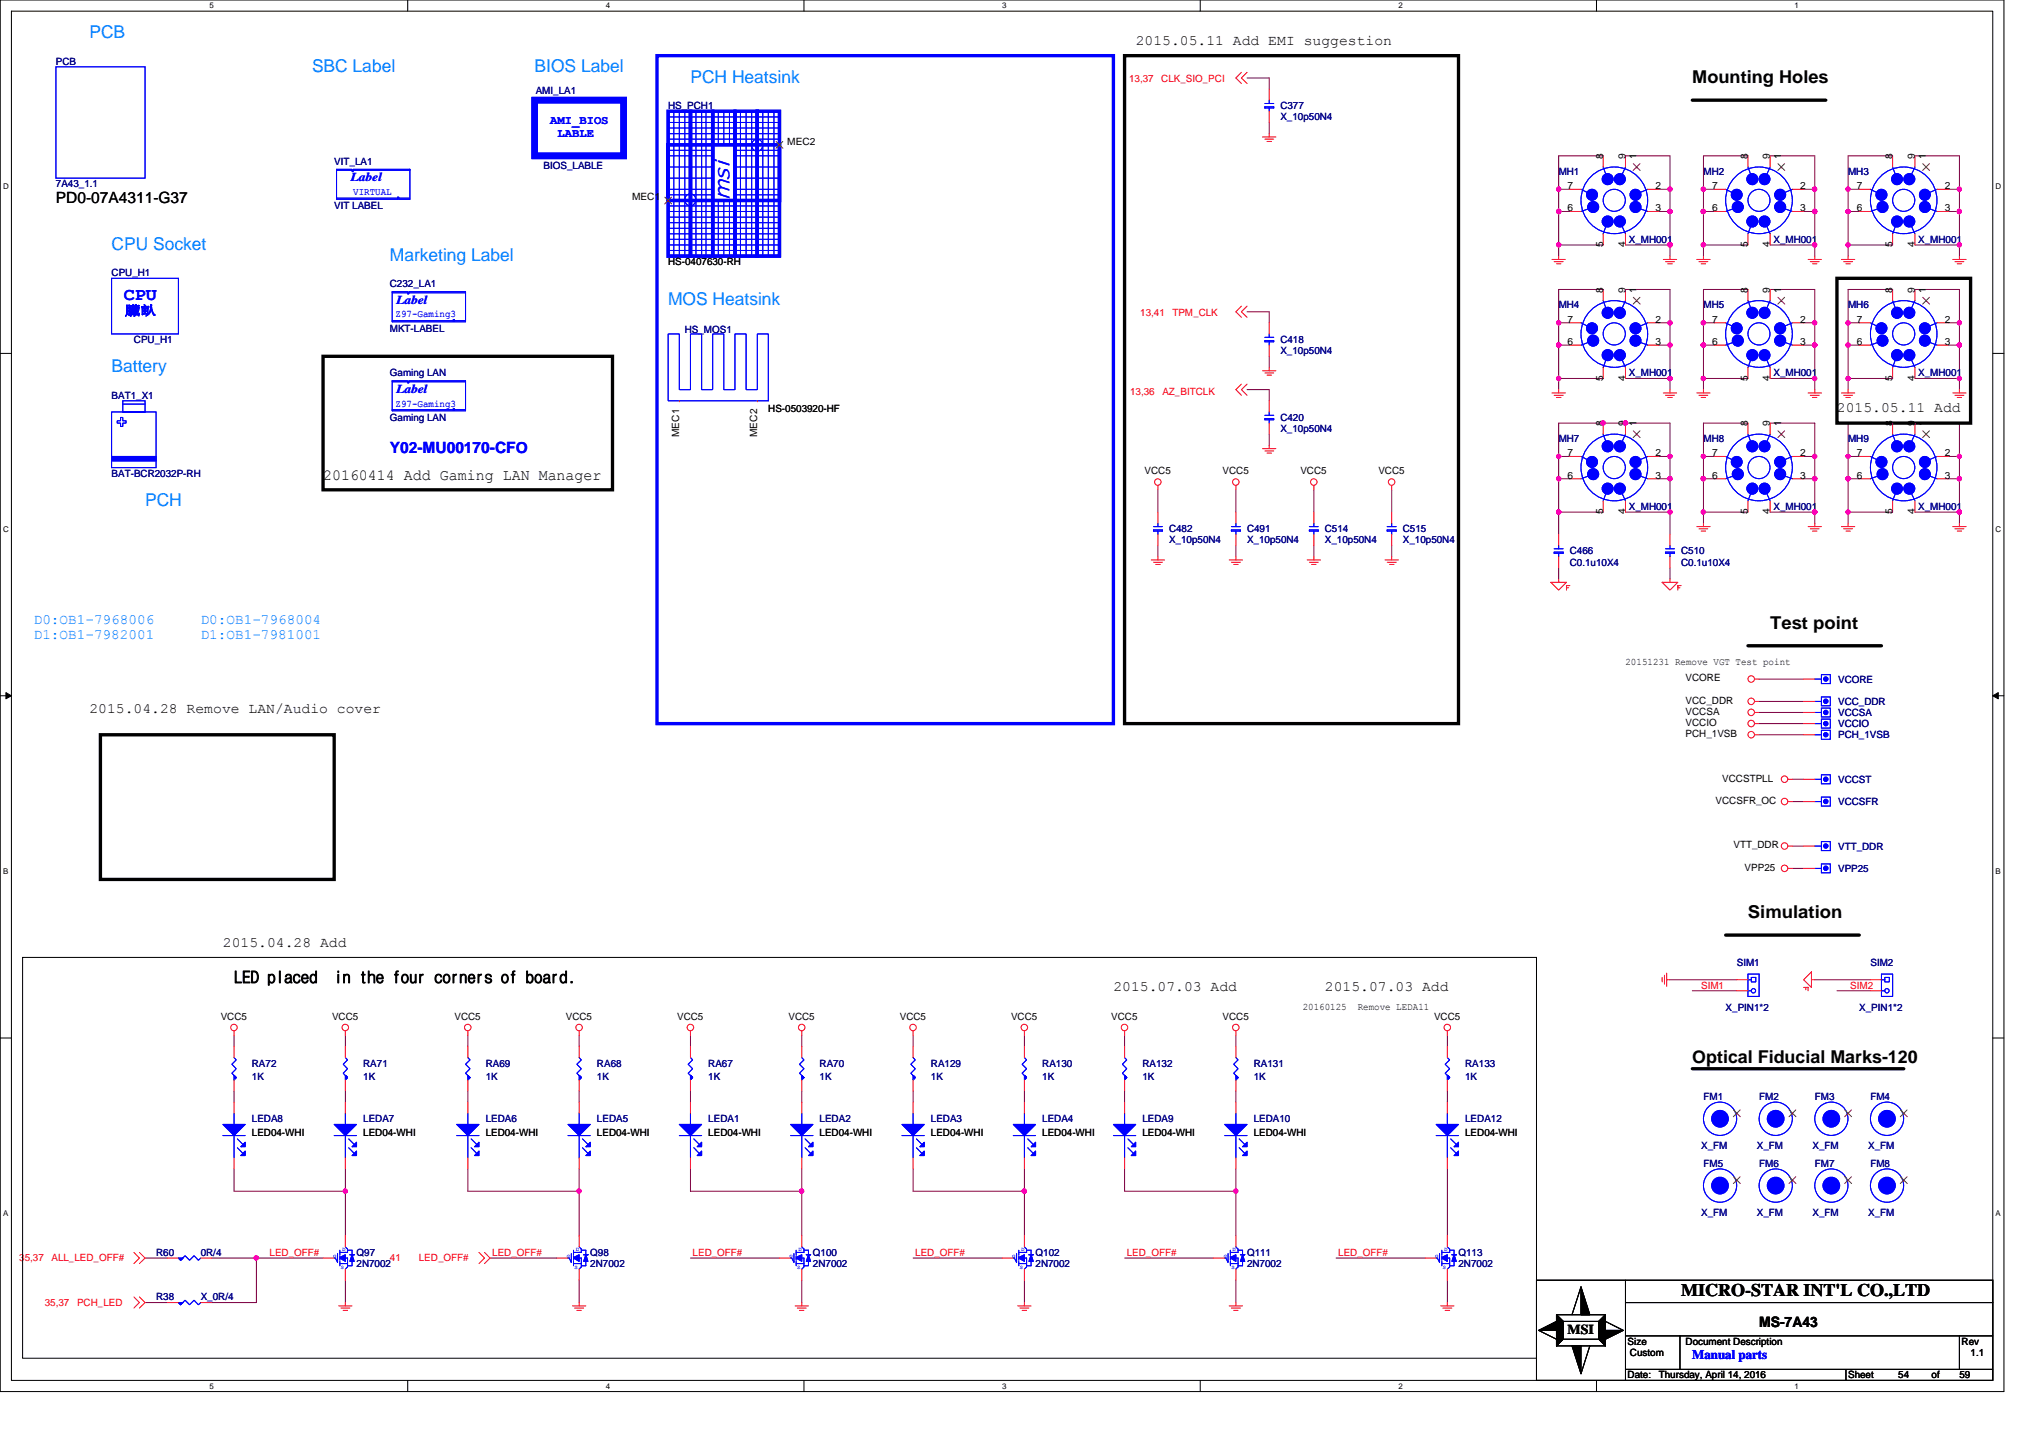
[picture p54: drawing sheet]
<svg xmlns="http://www.w3.org/2000/svg" width="297mm" height="210mm" viewBox="0 0 297 210" stroke-linecap="round" stroke-linejoin="round" font-family="sans-serif">
<defs><g id="words">
<text font-size="3.2" fill="#00f" x="106.5" y="29.3" transform="rotate(-90 106.5 29.3)">msi</text>
<g font-size="2.6" fill="#0080ff">
<text x="13.1" y="5.6">PCB</text>
<text x="45.6" y="10.5">SBC Label</text>
<text x="78.1" y="10.5">BIOS Label</text>
<text x="100.8" y="12.1">PCH Heatsink</text>
<text x="16.3" y="36.5">CPU Socket</text>
<text x="56.9" y="38.1">Marketing Label</text>
<text x="97.6" y="44.6">MOS Heatsink</text>
<text x="16.3" y="54.4">Battery</text>
<text x="21.2" y="73.9">PCH</text>
</g>
<g font-size="2.6">
<text x="247.1" y="12.1">Mounting Holes</text>
<text x="258.5" y="91.8">Test point</text>
<text x="255.3" y="134.1">Simulation</text>
<text x="247.1" y="155.2">Optical Fiducial Marks-120</text>
<text x="245.5" y="189.3">MICRO-STAR INT'L CO.,LTD</text>
</g>
<text font-size="2.6" fill="#00f" x="18.1" y="43.8">CPU</text>
<g font-size="2.4">
<text x="34.2" y="143.5">LED placed</text>
<text x="48.8" y="143.5">in the four corners of board.</text>
</g>
<g font-size="2.3">
<text x="8.2" y="29.7">PD0-07A4311-G37</text>
<text x="47.2" y="70.1">20160414 Add Gaming LAN Manager</text>
</g>
<text font-size="2.3" fill="#00f" x="56.9" y="66.2">Y02-MU00170-CFO</text>
<g font-size="2.1">
<text x="165.9" y="6.6">2015.05.11 Add EMI suggestion</text>
<text x="268.3" y="60.2">2015.05.11 Add</text>
<text x="13.1" y="104.1">2015.04.28 Remove LAN/Audio cover</text>
<text x="32.6" y="138.2">2015.04.28 Add</text>
<text x="162.6" y="144.7">2015.07.03 Add</text>
<text x="193.5" y="144.7">2015.07.03 Add</text>
<text x="256.9" y="193.8">MS-7A43</text>
</g>
<g font-size="2.1" fill="#0080ff">
<text x="4.9" y="91.1">D0:OB1-7968006</text>
<text x="4.9" y="93.3">D1:OB1-7982001</text>
<text x="29.3" y="91.1">D0:OB1-7968004</text>
<text x="29.3" y="93.3">D1:OB1-7981001</text>
</g>
<text font-size="2" x="228.9" y="194.8">MSI</text>
<g font-size="1.9" fill="#00f">
<text x="18.2" y="46">臟畒</text>
<text x="247.1" y="198.5">Manual parts</text>
</g>
<g font-size="1.8" fill="#00f">
<text x="80.3" y="18.1">AMI_BIOS</text>
<text x="81.4" y="20">LABLE</text>
<text x="51.2" y="26.5">Label</text>
<text x="57.9" y="44.4">Label</text>
<text x="57.9" y="57.4">Label</text>
</g>
<g font-size="1.5" fill="#000080">
<text x="8.2" y="9.4">PCB</text>
<text x="78.2" y="13.7">AMI_LA1</text>
<text x="97.6" y="15.9">HS_PCH1</text>
<text x="187" y="15.9">C377</text>
<text x="187" y="17.6">X_10p50N4</text>
<text x="8.2" y="27.3">7A43_1.1</text>
<text x="48.8" y="24.1">VIT_LA1</text>
<text x="79.4" y="24.7">BIOS_LABLE</text>
<text x="227.6" y="25.5">MH1</text>
<text x="248.8" y="25.5">MH2</text>
<text x="269.9" y="25.5">MH3</text>
<text x="48.8" y="30.6">VIT LABEL</text>
<text x="237.9" y="35.5">X_MH001</text>
<text x="259" y="35.5">X_MH001</text>
<text x="280.1" y="35.5">X_MH001</text>
<text x="16.3" y="40.3">CPU_H1</text>
<text x="56.9" y="42">C232_LA1</text>
<text x="227.6" y="45">MH4</text>
<text x="248.8" y="45">MH5</text>
<text x="269.9" y="45">MH6</text>
<text x="19.6" y="50.1">CPU_H1</text>
<text x="56.9" y="48.5">MKT-LABEL</text>
<text x="100" y="48.6">HS_MOS1</text>
<text x="187" y="50.1">C418</text>
<text x="187" y="51.7">X_10p50N4</text>
<text x="16.3" y="58.2">BAT1_X1</text>
<text x="56.9" y="55">Gaming LAN</text>
<text x="237.9" y="55">X_MH001</text>
<text x="259" y="55">X_MH001</text>
<text x="280.1" y="55">X_MH001</text>
<text x="56.9" y="61.5">Gaming LAN</text>
<text x="187" y="61.5">C420</text>
<text x="187" y="63.1">X_10p50N4</text>
<text x="227.6" y="64.6">MH7</text>
<text x="248.8" y="64.6">MH8</text>
<text x="269.9" y="64.6">MH9</text>
<text x="16.3" y="69.6">BAT-BCR2032P-RH</text>
<text x="170.7" y="77.7">C482</text>
<text x="182.1" y="77.7">C491</text>
<text x="193.5" y="77.7">C514</text>
<text x="204.9" y="77.7">C515</text>
<text x="237.9" y="74.5">X_MH001</text>
<text x="259" y="74.5">X_MH001</text>
<text x="280.1" y="74.5">X_MH001</text>
<text x="170.7" y="79.4">X_10p50N4</text>
<text x="182.1" y="79.4">X_10p50N4</text>
<text x="193.5" y="79.4">X_10p50N4</text>
<text x="204.9" y="79.4">X_10p50N4</text>
<text x="229.3" y="81">C466</text>
<text x="229.3" y="82.6">C0.1u10X4</text>
<text x="245.5" y="81">C510</text>
<text x="245.5" y="82.6">C0.1u10X4</text>
<text x="268.4" y="99.7">VCORE</text>
<text x="268.4" y="102.9">VCC_DDR</text>
<text x="268.4" y="104.5">VCCSA</text>
<text x="268.4" y="107.8">PCH_1VSB</text>
<text x="268.4" y="106.2">VCCIO</text>
<text x="268.4" y="114.3">VCCST</text>
<text x="268.4" y="117.5">VCCSFR</text>
<text x="268.4" y="124.1">VTT_DDR</text>
<text x="268.4" y="127.3">VPP25</text>
<text x="253.6" y="141.1">SIM1</text>
<text x="273.2" y="141.1">SIM2</text>
<text x="252" y="147.6">X_PIN1*2</text>
<text x="271.5" y="147.6">X_PIN1*2</text>
<text x="36.8" y="155.7">RA72</text>
<text x="53" y="155.7">RA71</text>
<text x="70.9" y="155.7">RA69</text>
<text x="87.2" y="155.7">RA68</text>
<text x="103.4" y="155.7">RA67</text>
<text x="119.7" y="155.7">RA70</text>
<text x="136" y="155.7">RA129</text>
<text x="152.2" y="155.7">RA130</text>
<text x="166.8" y="155.7">RA132</text>
<text x="183.1" y="155.7">RA131</text>
<text x="214" y="155.7">RA133</text>
<text x="36.8" y="157.7">1K</text>
<text x="53" y="157.7">1K</text>
<text x="70.9" y="157.7">1K</text>
<text x="87.2" y="157.7">1K</text>
<text x="103.4" y="157.7">1K</text>
<text x="119.7" y="157.7">1K</text>
<text x="136" y="157.7">1K</text>
<text x="152.2" y="157.7">1K</text>
<text x="166.8" y="157.7">1K</text>
<text x="183.1" y="157.7">1K</text>
<text x="214" y="157.7">1K</text>
<text x="248.8" y="160.6">FM1</text>
<text x="256.9" y="160.6">FM2</text>
<text x="265" y="160.6">FM3</text>
<text x="273.2" y="160.6">FM4</text>
<text x="36.8" y="163.9">LEDA8</text>
<text x="53" y="163.9">LEDA7</text>
<text x="70.9" y="163.9">LEDA6</text>
<text x="87.2" y="163.9">LEDA5</text>
<text x="103.4" y="163.9">LEDA1</text>
<text x="119.7" y="163.9">LEDA2</text>
<text x="136" y="163.9">LEDA3</text>
<text x="152.2" y="163.9">LEDA4</text>
<text x="166.8" y="163.9">LEDA9</text>
<text x="183.1" y="163.9">LEDA10</text>
<text x="214" y="163.9">LEDA12</text>
<text x="248.4" y="167.8">X_FM</text>
<text x="256.6" y="167.8">X_FM</text>
<text x="264.7" y="167.8">X_FM</text>
<text x="272.8" y="167.8">X_FM</text>
<text x="248.8" y="170.4">FM5</text>
<text x="256.9" y="170.4">FM6</text>
<text x="265" y="170.4">FM7</text>
<text x="273.2" y="170.4">FM8</text>
<text x="248.4" y="177.5">X_FM</text>
<text x="256.6" y="177.5">X_FM</text>
<text x="264.7" y="177.5">X_FM</text>
<text x="272.8" y="177.5">X_FM</text>
<text x="22.8" y="183.4">R60</text>
<text x="29.3" y="183.4">0R/4</text>
<text x="52.1" y="183.4">Q97</text>
<text x="52.1" y="185">2N7002</text>
<text x="86.2" y="183.4">Q98</text>
<text x="86.2" y="185">2N7002</text>
<text x="118.7" y="183.4">Q100</text>
<text x="118.7" y="185">2N7002</text>
<text x="151.2" y="183.4">Q102</text>
<text x="151.2" y="185">2N7002</text>
<text x="182.1" y="183.4">Q111</text>
<text x="182.1" y="185">2N7002</text>
<text x="213" y="183.4">Q113</text>
<text x="213" y="185">2N7002</text>
<text x="22.8" y="189.9">R38</text>
<text x="29.3" y="189.9">X_0R/4</text>
</g>
<g font-size="1.5" fill="#f00">
<text x="164.9" y="12">13,37</text>
<text x="169.6" y="12">CLK_SIO_PCI</text>
<text x="166.5" y="46.2">13,41</text>
<text x="171.2" y="46.2">TPM_CLK</text>
<text x="165" y="57.7">13,36</text>
<text x="169.8" y="57.7">AZ_BITCLK</text>
<text x="248.4" y="144.4">SIM1</text>
<text x="270.2" y="144.4">SIM2</text>
<text x="2.8" y="184.2">35,37</text>
<text x="7.5" y="184.2">ALL_LED_OFF#</text>
<text x="39.4" y="183.4">LED_OFF#</text>
<text x="56.9" y="184.2">41</text>
<text x="61.2" y="184.2">LED_OFF#</text>
<text x="71.9" y="183.4">LED_OFF#</text>
<text x="101.2" y="183.4">LED_OFF#</text>
<text x="133.7" y="183.4">LED_OFF#</text>
<text x="164.5" y="183.4">LED_OFF#</text>
<text x="195.4" y="183.4">LED_OFF#</text>
<text x="6.5" y="190.7">35,37</text>
<text x="11.3" y="190.7">PCH_LED</text>
</g>
<g font-size="1.5">
<text x="115" y="21.1">MEC2</text>
<text x="234.1" y="23.2" transform="rotate(-90 234.1 23.2)">8</text>
<text x="237.4" y="23.2" transform="rotate(-90 237.4 23.2)">9</text>
<text x="239" y="23.2" transform="rotate(-90 239 23.2)">1</text>
<text x="255.2" y="23.2" transform="rotate(-90 255.2 23.2)">8</text>
<text x="258.5" y="23.2" transform="rotate(-90 258.5 23.2)">9</text>
<text x="260.1" y="23.2" transform="rotate(-90 260.1 23.2)">1</text>
<text x="276.4" y="23.2" transform="rotate(-90 276.4 23.2)">8</text>
<text x="279.6" y="23.2" transform="rotate(-90 279.6 23.2)">9</text>
<text x="281.3" y="23.2" transform="rotate(-90 281.3 23.2)">1</text>
<text x="92.3" y="29.3">MEC1</text>
<text x="228.9" y="27.6">7</text>
<text x="241.8" y="27.6">2</text>
<text x="250" y="27.6">7</text>
<text x="262.9" y="27.6">2</text>
<text x="271.2" y="27.6">7</text>
<text x="284" y="27.6">2</text>
<text x="228.9" y="30.9">6</text>
<text x="241.8" y="30.9">3</text>
<text x="250" y="30.9">6</text>
<text x="262.9" y="30.9">3</text>
<text x="271.2" y="30.9">6</text>
<text x="284" y="30.9">3</text>
<text x="97.6" y="38.7">HS-0407630-RH</text>
<text x="234.1" y="36.1" transform="rotate(-90 234.1 36.1)">5</text>
<text x="237.4" y="36.1" transform="rotate(-90 237.4 36.1)">4</text>
<text x="255.2" y="36.1" transform="rotate(-90 255.2 36.1)">5</text>
<text x="258.5" y="36.1" transform="rotate(-90 258.5 36.1)">4</text>
<text x="276.4" y="36.1" transform="rotate(-90 276.4 36.1)">5</text>
<text x="279.6" y="36.1" transform="rotate(-90 279.6 36.1)">4</text>
<text x="228.9" y="47.1">7</text>
<text x="234.1" y="42.8" transform="rotate(-90 234.1 42.8)">8</text>
<text x="237.4" y="42.8" transform="rotate(-90 237.4 42.8)">9</text>
<text x="239" y="42.8" transform="rotate(-90 239 42.8)">1</text>
<text x="241.8" y="47.1">2</text>
<text x="250" y="47.1">7</text>
<text x="255.2" y="42.8" transform="rotate(-90 255.2 42.8)">8</text>
<text x="258.5" y="42.8" transform="rotate(-90 258.5 42.8)">9</text>
<text x="260.1" y="42.8" transform="rotate(-90 260.1 42.8)">1</text>
<text x="262.9" y="47.1">2</text>
<text x="271.2" y="47.1">7</text>
<text x="276.4" y="42.8" transform="rotate(-90 276.4 42.8)">8</text>
<text x="279.6" y="42.8" transform="rotate(-90 279.6 42.8)">9</text>
<text x="281.3" y="42.8" transform="rotate(-90 281.3 42.8)">1</text>
<text x="284" y="47.1">2</text>
<text x="228.9" y="50.4">6</text>
<text x="241.8" y="50.4">3</text>
<text x="250" y="50.4">6</text>
<text x="262.9" y="50.4">3</text>
<text x="271.2" y="50.4">6</text>
<text x="284" y="50.4">3</text>
<text x="234.1" y="55.6" transform="rotate(-90 234.1 55.6)">5</text>
<text x="237.4" y="55.6" transform="rotate(-90 237.4 55.6)">4</text>
<text x="255.2" y="55.6" transform="rotate(-90 255.2 55.6)">5</text>
<text x="258.5" y="55.6" transform="rotate(-90 258.5 55.6)">4</text>
<text x="276.4" y="55.6" transform="rotate(-90 276.4 55.6)">5</text>
<text x="279.6" y="55.6" transform="rotate(-90 279.6 55.6)">4</text>
<text x="99.2" y="63.8" transform="rotate(-90 99.2 63.8)">MEC1</text>
<text x="110.6" y="63.8" transform="rotate(-90 110.6 63.8)">MEC2</text>
<text x="112.2" y="60.2">HS-0503920-HF</text>
<text x="234.1" y="62.3" transform="rotate(-90 234.1 62.3)">8</text>
<text x="237.4" y="62.3" transform="rotate(-90 237.4 62.3)">9</text>
<text x="239" y="62.3" transform="rotate(-90 239 62.3)">1</text>
<text x="255.2" y="62.3" transform="rotate(-90 255.2 62.3)">8</text>
<text x="258.5" y="62.3" transform="rotate(-90 258.5 62.3)">9</text>
<text x="260.1" y="62.3" transform="rotate(-90 260.1 62.3)">1</text>
<text x="276.4" y="62.3" transform="rotate(-90 276.4 62.3)">8</text>
<text x="279.6" y="62.3" transform="rotate(-90 279.6 62.3)">9</text>
<text x="281.3" y="62.3" transform="rotate(-90 281.3 62.3)">1</text>
<text x="167.1" y="69.3">VCC5</text>
<text x="178.5" y="69.3">VCC5</text>
<text x="189.9" y="69.3">VCC5</text>
<text x="201.3" y="69.3">VCC5</text>
<text x="228.9" y="66.6">7</text>
<text x="228.9" y="69.9">6</text>
<text x="241.8" y="69.9">3</text>
<text x="241.8" y="66.6">2</text>
<text x="250" y="66.6">7</text>
<text x="250" y="69.9">6</text>
<text x="262.9" y="69.9">3</text>
<text x="262.9" y="66.6">2</text>
<text x="271.2" y="66.6">7</text>
<text x="271.2" y="69.9">6</text>
<text x="284" y="69.9">3</text>
<text x="284" y="66.6">2</text>
<text x="234.1" y="75.1" transform="rotate(-90 234.1 75.1)">5</text>
<text x="237.4" y="75.1" transform="rotate(-90 237.4 75.1)">4</text>
<text x="255.2" y="75.1" transform="rotate(-90 255.2 75.1)">5</text>
<text x="258.5" y="75.1" transform="rotate(-90 258.5 75.1)">4</text>
<text x="276.4" y="75.1" transform="rotate(-90 276.4 75.1)">5</text>
<text x="279.6" y="75.1" transform="rotate(-90 279.6 75.1)">4</text>
<text x="237.4" y="97.1">20151231 Remove VGT Test point</text>
<text x="246.2" y="99.5">VCORE</text>
<text x="246.2" y="106">VCCIO</text>
<text x="246.2" y="104.4">VCCSA</text>
<text x="246.2" y="102.8">VCC_DDR</text>
<text x="246.2" y="107.6">PCH_1VSB</text>
<text x="250.5" y="117.4">VCCSFR_OC</text>
<text x="251.5" y="114.1">VCCSTPLL</text>
<text x="253.1" y="123.9">VTT_DDR</text>
<text x="254.8" y="127.1">VPP25</text>
<text x="32.2" y="148.9">VCC5</text>
<text x="48.5" y="148.9">VCC5</text>
<text x="66.4" y="148.9">VCC5</text>
<text x="82.6" y="148.9">VCC5</text>
<text x="98.9" y="148.9">VCC5</text>
<text x="115.1" y="148.9">VCC5</text>
<text x="131.4" y="148.9">VCC5</text>
<text x="147.7" y="148.9">VCC5</text>
<text x="162.3" y="148.9">VCC5</text>
<text x="178.5" y="148.9">VCC5</text>
<text x="190.2" y="147.5">20160125</text>
<text x="198.3" y="147.5">Remove LEDA11</text>
<text x="209.4" y="148.9">VCC5</text>
<text x="36.8" y="165.8">LED04-WHI</text>
<text x="53" y="165.8">LED04-WHI</text>
<text x="70.9" y="165.8">LED04-WHI</text>
<text x="87.2" y="165.8">LED04-WHI</text>
<text x="103.4" y="165.8">LED04-WHI</text>
<text x="119.7" y="165.8">LED04-WHI</text>
<text x="136" y="165.8">LED04-WHI</text>
<text x="152.2" y="165.8">LED04-WHI</text>
<text x="166.8" y="165.8">LED04-WHI</text>
<text x="183.1" y="165.8">LED04-WHI</text>
<text x="214" y="165.8">LED04-WHI</text>
<text x="237.7" y="196.4">Size</text>
<text x="246.2" y="196.4">Document Description</text>
<text x="286.5" y="196.4">Rev</text>
<text x="237.7" y="201.3">Date:</text>
<text x="238" y="198">Custom</text>
<text x="242.2" y="201.3">Thursday, April 14, 2016</text>
<text x="269.9" y="201.3">Sheet</text>
<text x="277.2" y="201.3">54</text>
<text x="282.1" y="201.3">of</text>
<text x="286.1" y="201.3">59</text>
<text x="287.8" y="198">1.1</text>
</g>
<g font-size="1.5" fill="#00f">
<text x="51.6" y="28.5">VIRTUAL</text>
<text x="57.8" y="46.4">Z97-Gaming3</text>
<text x="57.8" y="59.4">Z97-Gaming3</text>
</g>
<g font-size="1.2">
<text x="30.6" y="1.2">5</text>
<text x="88.5" y="1.2">4</text>
<text x="146.3" y="1.2">3</text>
<text x="204.2" y="1.2">2</text>
<text x="262.1" y="1.2">1</text>
<text x=".5" y="27.6">D</text>
<text x="291.4" y="27.6">D</text>
<text x=".5" y="77.6">C</text>
<text x="291.4" y="77.6">C</text>
<text x=".5" y="127.6">B</text>
<text x="291.4" y="127.6">B</text>
<text x=".5" y="177.6">A</text>
<text x="291.4" y="177.6">A</text>
<text x="30.6" y="202.8">5</text>
<text x="88.5" y="202.8">4</text>
<text x="146.3" y="202.8">3</text>
<text x="204.2" y="202.8">2</text>
<text x="262.1" y="202.8">1</text>
</g>
<g font-size=".8" fill="#00f">
<text x="48.7" y="183.7">G</text>
<text x="49.8" y="185.3">S</text>
<text x="49.9" y="182.7">D</text>
<text x="82.8" y="183.7">G</text>
<text x="83.9" y="185.3">S</text>
<text x="84.1" y="182.7">D</text>
<text x="115.3" y="183.7">G</text>
<text x="116.4" y="185.3">S</text>
<text x="116.6" y="182.7">D</text>
<text x="147.8" y="183.7">G</text>
<text x="148.9" y="185.3">S</text>
<text x="149.1" y="182.7">D</text>
<text x="178.7" y="183.7">G</text>
<text x="179.8" y="185.3">S</text>
<text x="180" y="182.7">D</text>
<text x="209.6" y="183.7">G</text>
<text x="210.7" y="185.3">S</text>
<text x="210.9" y="182.7">D</text>
</g>
</g></defs>
<path d="M0 0h292.6v203.2h-292.6zM1.7 1.6h289.3v200h-289.3z" fill="none" stroke="#000" stroke-width=".15"/>
<g fill="#fff">
<path d="M30.6 .2h.6v1.3h-.6z"/>
<path d="M30.6 201.8h.6v1.3h-.6z"/>
</g>
<path d="M59.5 0v1.6M59.5 201.6v1.6" fill="none" stroke="#000" stroke-width=".15"/>
<g fill="#fff">
<path d="M88.5 .2h.6v1.3h-.6z"/>
<path d="M88.5 201.8h.6v1.3h-.6z"/>
</g>
<path d="M117.4 0v1.6M117.4 201.6v1.6" fill="none" stroke="#000" stroke-width=".15"/>
<g fill="#fff">
<path d="M146.3 .2h.7v1.3h-.7z"/>
<path d="M146.3 201.8h.7v1.3h-.7z"/>
</g>
<path d="M175.3 0v1.6M175.3 201.6v1.6" fill="none" stroke="#000" stroke-width=".15"/>
<g fill="#fff">
<path d="M204.2 .2h.6v1.3h-.6z"/>
<path d="M204.2 201.8h.6v1.3h-.6z"/>
</g>
<path d="M233.1 0v1.6M233.1 201.6v1.6" fill="none" stroke="#000" stroke-width=".15"/>
<g fill="#fff">
<path d="M262.1 .2h.6v1.3h-.6z"/>
<path d="M262.1 201.8h.6v1.3h-.6z"/>
<path d="M.5 26.6h.8v1.3h-.8z"/>
<path d="M291.4 26.6h.9v1.3h-.9z"/>
<path d="M.5 76.6h.8v1.3h-.8z"/>
<path d="M291.4 76.6h.9v1.3h-.9z"/>
</g>
<path d="M0 51.6h1.7M291 51.6h1.6" fill="none" stroke="#000" stroke-width=".15"/>
<g fill="#fff">
<path d="M.5 126.6h.7v1.3h-.7z"/>
<path d="M291.4 126.6h.8v1.3h-.8z"/>
</g>
<path d="M0 101.6h1.7M291 101.6h1.6" fill="none" stroke="#000" stroke-width=".15"/>
<path d="M.9 101.1l.8 .5-.8 .4zM291 101.6l.8-.5v.9z" fill="#000" stroke="#000" stroke-width=".15"/>
<g fill="#fff">
<path d="M.5 176.6h.7v1.2h-.7z"/>
<path d="M291.4 176.6h.8v1.2h-.8z"/>
</g>
<g fill="none" stroke="#000" stroke-width=".15">
<path d="M3.3 139.8h221.1v58.5h-221.1zM0 151.6h1.7M291 151.6h1.6M224.4 186.9h66.6v14.7h-66.6zM224.7 194.3l2.6 1.3M227.3 192h7.2v4.5h-7.2zM227.3 192l1 1M228.3 193h5.2v2.6h-5.2zM228.3 195.6l-1 .9M230.9 187.9l-1.3 4.1M232.2 196.5l-1.3 4.1M233.5 195.6l1 .9"/>
<path d="M234.5 193l2.6 1.3M234.5 192l-1 1M237.4 190.2h53.6M237.4 186.9v14.7M237.4 200h53.6M237.4 195.1h53.6M245.3 195.1v4.9M269.6 200v1.6M286.1 195.1v4.9"/>
</g>
<g fill="none" stroke="#800040" stroke-width=".15">
<path d="M182.1 11.4h3.3v1.6M185.4 17.9v1.6M227.6 35.8h6.5M227.6 30.9h1.7M227.6 27.6h1.7M227.6 27.6v3.3M227.6 30.9v4.9M227.6 35.8v1.6M234.1 22.8h-6.5v4.8M237.4 22.8h6.5v4.8M237.4 35.8h6.5M242.2 27.6h1.7"/>
<path d="M242.2 30.9h1.7M243.9 30.9v4.9M243.9 35.8v1.6M243.9 27.6v3.3M248.8 35.8h6.5M248.8 30.9h1.6M248.8 27.6h1.6M248.8 27.6v3.3M248.8 30.9v4.9M248.8 35.8v1.6M255.3 22.8h-6.5v4.8M258.5 22.8h6.5v4.8"/>
<path d="M258.5 35.8h6.5M263.4 27.6h1.6M263.4 30.9h1.6M265 27.6v3.3M265 35.8v1.6M265 30.9v4.9M269.9 30.9v4.9M269.9 35.8h6.5M269.9 30.9h1.6M269.9 27.6h1.6M269.9 27.6v3.3M269.9 35.8v1.6"/>
<path d="M276.4 22.8h-6.5v4.8M279.7 22.8h6.4v4.8M279.7 35.8h6.4M284.5 27.6h1.6M284.5 30.9h1.6M286.1 27.6v3.3M286.1 35.8v1.6M286.1 30.9v4.9M182.1 45.5h3.3v1.6M182.1 56.9h3.3v1.6M185.4 52v1.7M227.6 50.4v4.9"/>
<path d="M227.6 55.3h6.5M227.6 50.4h1.7M227.6 47.1h1.7M227.6 47.1v3.3M227.6 55.3v1.6M234.1 42.3h-6.5v4.8M237.4 42.3h6.5v4.8M237.4 55.3h6.5M242.2 47.1h1.7M242.2 50.4h1.7M243.9 50.4v4.9M243.9 47.1v3.3"/>
<path d="M243.9 55.3v1.6M248.8 55.3h6.5M248.8 50.4h1.6M248.8 47.1h1.6M248.8 50.4v4.9M248.8 47.1v3.3M248.8 55.3v1.6M255.3 42.3h-6.5v4.8M258.5 42.3h6.5v4.8M258.5 55.3h6.5M263.4 47.1h1.6M263.4 50.4h1.6"/>
<path d="M265 47.1v3.3M265 55.3v1.6M265 50.4v4.9M269.9 50.4v4.9M269.9 55.3h6.5M269.9 47.1h1.6M269.9 50.4h1.6M269.9 47.1v3.3M269.9 55.3v1.6M276.4 42.3h-6.5v4.8M279.7 42.3h6.4v4.8M279.7 55.3h6.4"/>
<path d="M284.5 47.1h1.6M284.5 50.4h1.6M286.1 50.4v4.9M286.1 47.1v3.3M286.1 55.3v1.6M169.1 79.7v1.6M169.1 71.5v3.3M180.5 79.7v1.6M180.5 71.5v3.3M185.4 63.4v1.6M191.9 79.7v1.6M191.9 71.5v3.3"/>
<path d="M203.2 79.7v1.6M203.2 71.5v3.3M227.6 66.7v3.2M227.6 74.8h6.5M227.6 69.9h1.7M227.6 66.7h1.7M227.6 69.9v4.9M227.6 66.7v-4.9h6.5h9.8v4.9M227.6 74.8v3.2M237.4 74.8h6.5M242.2 66.7h1.7M242.2 69.9h1.7"/>
<path d="M243.9 66.7v3.2M243.9 69.9v4.9M243.9 74.8v3.2M248.8 74.8h6.5M248.8 69.9h1.6M248.8 66.7h1.6M248.8 74.8v1.6M248.8 66.7v3.2M248.8 69.9v4.9M255.3 61.8h-6.5v4.9M258.5 61.8h6.5v4.9M258.5 74.8h6.5"/>
<path d="M263.4 66.7h1.6M263.4 69.9h1.6M265 69.9v4.9M265 66.7v3.2M265 74.8v1.6M269.9 69.9v4.9M269.9 74.8h6.5M269.9 69.9h1.6M269.9 66.7h1.6M269.9 74.8v1.6M269.9 66.7v3.2M276.4 61.8h-6.5v4.9"/>
<path d="M279.7 61.8h6.4v4.9M279.7 74.8h6.4M284.5 66.7h1.6M284.5 69.9h1.6M286.1 69.9v4.9M286.1 66.7v3.2M286.1 74.8v1.6M227.6 82.9v1.6M243.9 82.9v1.6M256.9 99.2h6.5M256.9 102.4h6.5M256.9 104h6.5"/>
<path d="M256.9 105.7h6.5M256.9 107.3h6.5M261.8 117.1h1.6M261.8 113.8h1.6M261.8 123.5h1.6M261.8 126.8h1.6M34.2 151.2v1.6M34.2 159.3v1.6M50.4 151.2v1.6M50.4 159.3v1.6M68.3 151.2v1.6M68.3 159.3v1.6"/>
<path d="M84.6 151.2v1.6M84.6 159.3v1.6M100.8 151.2v1.6M100.8 159.3v1.6M117.1 151.2v1.6M117.1 159.3v1.6M133.3 151.2v1.6M133.3 159.3v1.6M149.6 151.2v1.6M149.6 159.3v1.6M164.2 151.2v1.6M164.2 159.3v1.6"/>
<path d="M180.5 151.2v1.6M180.5 159.3v1.6M211.4 151.2v1.6M211.4 159.3v1.6M243.9 143.1h9.7M247.1 144.7h6.5M265 143.1h8.2M268.3 144.7h4.9M34.2 170.7v3.2h16.2M50.4 170.7v3.2M50.4 173.9v6.5M68.3 170.7v3.2h16.3"/>
<path d="M84.6 170.7v3.2M84.6 173.9v6.5M100.8 170.7v3.2h16.3M117.1 170.7v3.2M117.1 173.9v6.5M133.3 170.7v3.2h16.3M149.6 170.7v3.2M149.6 173.9v6.5M164.2 170.7v3.2h16.3M180.5 170.7v3.2M180.5 173.9v6.5M211.4 170.7v9.7"/>
<path d="M21.2 190.2h3.2M21.2 183.7h3.2M30.9 183.7h6.5v6.5h-6.5M37.4 183.7h9.8M50.4 186.9v3.3M71.6 183.7h9.7M84.6 186.9v3.3M100.8 183.7h13M117.1 186.9v3.3M133.3 183.7h13M149.6 186.9v3.3M164.2 183.7h13"/>
<path d="M180.5 186.9v3.3M195.1 183.7h13M211.4 186.9v3.3"/>
</g>
<g fill="#f0f" stroke="#f0f" stroke-width=".15">
<circle cx="227.6" cy="30.9" r=".32"/>
<circle cx="227.6" cy="27.6" r=".32"/>
<circle cx="265" cy="30.9" r=".32"/>
<circle cx="265" cy="27.6" r=".32"/>
<circle cx="243.9" cy="35.7" r=".32"/>
<circle cx="243.9" cy="30.9" r=".32"/>
<circle cx="227.6" cy="35.7" r=".32"/>
<circle cx="248.7" cy="30.9" r=".32"/>
<circle cx="248.7" cy="27.6" r=".32"/>
<circle cx="248.7" cy="35.7" r=".32"/>
<circle cx="265" cy="35.7" r=".32"/>
<circle cx="227.6" cy="74.8" r=".31"/>
<circle cx="227.6" cy="69.9" r=".32"/>
<circle cx="243.9" cy="69.9" r=".32"/>
<circle cx="243.9" cy="66.6" r=".31"/>
<circle cx="237.4" cy="61.8" r=".32"/>
<circle cx="243.9" cy="74.8" r=".31"/>
<circle cx="227.6" cy="50.4" r=".31"/>
<circle cx="227.6" cy="47.1" r=".32"/>
<circle cx="265" cy="50.4" r=".31"/>
<circle cx="265" cy="47.1" r=".32"/>
<circle cx="243.9" cy="55.3" r=".32"/>
<circle cx="243.9" cy="50.4" r=".31"/>
<circle cx="265" cy="74.8" r=".31"/>
<circle cx="265" cy="69.9" r=".32"/>
<circle cx="265" cy="66.6" r=".31"/>
<circle cx="227.6" cy="55.3" r=".32"/>
<circle cx="248.7" cy="69.9" r=".32"/>
<circle cx="248.8" cy="74.8" r=".31"/>
<circle cx="248.8" cy="66.6" r=".31"/>
<circle cx="248.8" cy="50.4" r=".31"/>
<circle cx="248.7" cy="47.1" r=".32"/>
<circle cx="248.7" cy="55.3" r=".32"/>
<circle cx="265" cy="55.3" r=".32"/>
<circle cx="243.9" cy="27.6" r=".32"/>
<circle cx="227.6" cy="66.6" r=".31"/>
<circle cx="243.9" cy="47.1" r=".32"/>
<circle cx="234.1" cy="61.8" r=".32"/>
<circle cx="286.1" cy="74.8" r=".31"/>
<circle cx="286.1" cy="69.9" r=".32"/>
<circle cx="286.1" cy="66.6" r=".31"/>
<circle cx="269.9" cy="69.9" r=".32"/>
<circle cx="269.9" cy="74.8" r=".31"/>
<circle cx="269.9" cy="66.6" r=".31"/>
<circle cx="286.1" cy="30.9" r=".32"/>
<circle cx="286.1" cy="27.6" r=".32"/>
<circle cx="269.9" cy="30.9" r=".32"/>
<circle cx="269.9" cy="27.6" r=".32"/>
<circle cx="269.9" cy="35.7" r=".32"/>
<circle cx="286.1" cy="35.7" r=".32"/>
<circle cx="84.6" cy="173.9" r=".32"/>
<circle cx="50.4" cy="173.9" r=".32"/>
<circle cx="117.1" cy="173.9" r=".32"/>
<circle cx="149.6" cy="173.9" r=".32"/>
<circle cx="286.1" cy="50.4" r=".31"/>
<circle cx="286.1" cy="47.1" r=".32"/>
<circle cx="269.9" cy="50.4" r=".31"/>
<circle cx="269.9" cy="47.1" r=".32"/>
<circle cx="286.1" cy="55.3" r=".32"/>
<circle cx="269.9" cy="55.3" r=".32"/>
<circle cx="37.4" cy="183.7" r=".32"/>
<circle cx="180.5" cy="173.9" r=".32"/>
</g>
<g fill="none" stroke="#f00" stroke-width=".15">
<path d="M181.3 10.6l-.8 .8 .8 .8M182.1 10.6l-.8 .8 .8 .8M185.4 19.5v.5M185.4 13v1.6M185.4 16.3v1.6M97.6 29.3h.1M113.8 21.1h.1M184.4 20h1.9M184.7 20.3h1.3M185 20.7h.7M226.6 37.9h2M227 38.2h1.3"/>
<path d="M227.3 38.5h.7M227.6 37.4v.5M229.3 27.6h1.6M229.3 30.9h1.6M234.1 22.8v1.6M234.1 34.1v1.7M237.4 22.8v1.6M237.4 34.1v1.7M239 24.4h.1M240.6 27.6h1.6M240.6 30.9h1.6M242.9 37.9h2"/>
<path d="M243.2 38.2h1.3M243.6 38.5h.6M243.9 37.4v.5M247.8 37.9h1.9M248.1 38.2h1.3M248.4 38.5h.7M248.8 37.4v.5M250.4 27.6h1.6M250.4 30.9h1.6M255.3 22.8v1.6M255.3 34.1v1.7M258.5 22.8v1.6"/>
<path d="M258.5 34.1v1.7M260.1 24.4h.1M261.8 27.6h1.6M261.8 30.9h1.6M264.1 37.9h1.9M264.4 38.2h1.3M264.7 38.5h.6M265 37.4v.5M268.9 37.9h2M269.2 38.2h1.3M269.6 38.5h.6M269.9 37.4v.5"/>
<path d="M271.5 27.6h1.7M271.5 30.9h1.7M276.4 22.8v1.6M276.4 34.1v1.7M279.7 22.8v1.6M279.7 34.1v1.7M281.3 24.4h.1M282.9 27.6h1.6M282.9 30.9h1.6M285.2 37.9h1.9M285.5 38.2h1.3M285.8 38.5h.7"/>
<path d="M286.1 37.4v.5M99.2 58.5h.1M110.6 58.5h.1M181.3 44.7l-.8 .8 .8 .8M181.3 56.1l-.8 .8 .8 .8M182.1 44.7l-.8 .8 .8 .8M182.1 56.1l-.8 .8 .8 .8M184.4 54.1h1.9M184.7 54.5h1.3M185 54.8h.7M185.4 53.7v.4M185.4 47.1v1.7"/>
<path d="M185.4 50.4v1.6M185.4 58.5v1.7M226.6 57.4h2M227 57.7h1.3M227.3 58h.7M227.6 56.9v.5M229.3 47.1h1.6M229.3 50.4h1.6M234.1 42.3v1.6M234.1 53.7v1.6M237.4 42.3v1.6M237.4 53.7v1.6"/>
<path d="M239 43.9h.1M240.6 47.1h1.6M240.6 50.4h1.6M242.9 57.4h2M243.2 57.7h1.3M243.6 58h.6M243.9 56.9v.5M247.8 57.4h1.9M248.1 57.7h1.3M248.4 58h.7M248.8 56.9v.5M250.4 47.1h1.6"/>
<path d="M250.4 50.4h1.6M255.3 42.3v1.6M255.3 53.7v1.6M258.5 42.3v1.6M258.5 53.7v1.6M260.1 43.9h.1M261.8 47.1h1.6M261.8 50.4h1.6M264.1 57.4h1.9M264.4 57.7h1.3M264.7 58h.6M265 56.9v.5"/>
<path d="M268.9 57.4h2M269.2 57.7h1.3M269.6 58h.6M269.9 56.9v.5M271.5 47.1h1.7M271.5 50.4h1.7M276.4 42.3v1.6M276.4 53.7v1.6M279.7 42.3v1.6M279.7 53.7v1.6M281.3 43.9h.1M282.9 47.1h1.6"/>
<path d="M282.9 50.4h1.6M285.2 57.4h1.9M285.5 57.7h1.3M285.8 58h.7M286.1 56.9v.5M169.1 70.9v.6M169.1 74.8v1.6M169.1 78v1.7M180.5 70.9v.6M180.5 74.8v1.6M180.5 78v1.7M184.4 65.5h1.9"/>
<path d="M184.7 65.8h1.3M185 66.2h.7M185.4 65v.5M185.4 61.8v1.6M191.9 70.9v.6M191.9 74.8v1.6M191.9 78v1.7M203.2 70.9v.6M203.2 74.8v1.6M203.2 78v1.7M227.6 78v1.7M229.3 66.7h1.6"/>
<path d="M229.3 69.9h1.6M234.1 61.8v1.6M234.1 73.2v1.6M237.4 61.8v1.6M237.4 73.2v1.6M239 63.4h.1M240.6 66.7h1.6M240.6 69.9h1.6M243.9 78v1.7M247.8 76.9h1.9M248.1 77.2h1.3M248.4 77.6h.7"/>
<path d="M248.8 76.4v.5M250.4 66.7h1.6M250.4 69.9h1.6M255.3 61.8v1.6M255.3 73.2v1.6M258.5 61.8v1.6M258.5 73.2v1.6M260.1 63.4h.1M261.8 66.7h1.6M261.8 69.9h1.6M264.1 76.9h1.9M264.4 77.2h1.3"/>
<path d="M264.7 77.6h.6M265 76.4v.5M268.9 76.9h2M269.2 77.2h1.3M269.6 77.6h.6M269.9 76.4v.5M271.5 66.7h1.7M271.5 69.9h1.7M276.4 61.8v1.6M276.4 73.2v1.6M279.7 61.8v1.6M279.7 73.2v1.6"/>
<path d="M281.3 63.4h.1M282.9 66.7h1.6M282.9 69.9h1.6M285.2 76.9h1.9M285.5 77.2h1.3M285.8 77.6h.7M286.1 76.4v.5M168.1 81.8h2M168.5 82.1h1.3M168.8 82.4h.6M169.1 81.3v.5M179.5 81.8h2"/>
<path d="M179.8 82.1h1.3M180.2 82.4h.6M180.5 81.3v.5M190.9 81.8h1.9M191.2 82.1h1.3M191.5 82.4h.7M191.9 81.3v.5M202.3 81.8h1.9M202.6 82.1h1.3M202.9 82.4h.7M203.2 81.3v.5M226.5 85h2.3l-1.2 1.2z"/>
<path d="M227.6 84.5v.5M227.6 81.3v1.6M228.8 85.5h.5M228.8 85.7v-.2v.7M228.8 85.8h.3M242.7 85h2.3l-1.1 1.2zM243.9 84.5v.5M243.9 81.3v1.6M245 85.8h.3M245 85.5h.5M245 85.7v-.2v.7M256.2 99.2h.7"/>
<path d="M263.4 99.2h1.6M256.2 105.7h.7M256.2 104h.7M256.2 102.4h.7M256.2 107.3h.7M261.1 117.1h.7M261.1 113.8h.7M263.4 102.4h1.6M263.4 113.8h1.6M263.4 117.1h1.6M263.4 104h1.6M263.4 107.3h1.6"/>
<path d="M263.4 105.7h1.6M261.1 123.5h.7M261.1 126.8h.7M263.4 126.8h1.6M263.4 123.5h1.6M34.2 150.5v.7M34.2 152.8v1.6M34.2 157.7v1.6M50.4 150.5v.7M50.4 152.8v1.6M50.4 157.7v1.6M68.3 150.5v.7"/>
<path d="M68.3 152.8v1.6M68.3 157.7v1.6M84.6 150.5v.7M84.6 152.8v1.6M84.6 157.7v1.6M100.8 150.5v.7M100.8 152.8v1.6M100.8 157.7v1.6M117.1 150.5v.7M117.1 152.8v1.6M117.1 157.7v1.6M133.3 150.5v.7"/>
<path d="M133.3 152.8v1.6M133.3 157.7v1.6M149.6 150.5v.7M149.6 152.8v1.6M149.6 157.7v1.6M164.2 150.5v.7M164.2 152.8v1.6M164.2 157.7v1.6M180.5 150.5v.7M180.5 152.8v1.6M180.5 157.7v1.6M211.4 150.5v.7"/>
<path d="M211.4 152.8v1.6M211.4 157.7v1.6M242.7 142.7v.7M243.1 142.4v1.3M243.4 143.1h.5M243.4 142.1v1.9M253.6 143.1h1.7M253.6 144.7h1.7M263.4 144.2h.7h-.2M263.7 144.2v.3M264.1 144.2v.5M264.5 141.9v2.3l-1.1-1.1z"/>
<path d="M264.5 143.1h.5M273.2 143.1h1.6M273.2 144.7h1.6M34.2 160.9v1.7M34.2 169.1v1.6M50.4 160.9v1.7M50.4 169.1v1.6M68.3 160.9v1.7M68.3 169.1v1.6M84.6 160.9v1.7M84.6 169.1v1.6M100.8 160.9v1.7"/>
<path d="M100.8 169.1v1.6M117.1 160.9v1.7M117.1 169.1v1.6M133.3 160.9v1.7M133.3 169.1v1.6M149.6 160.9v1.7M149.6 169.1v1.6M164.2 160.9v1.7M164.2 169.1v1.6M180.5 160.9v1.7M180.5 169.1v1.6M211.4 160.9v1.7"/>
<path d="M211.4 169.1v1.6M253.6 162.6h.1M253.6 172.3h.1M261.8 172.3h.1M261.8 162.6h.1M269.9 162.6h.1M269.9 172.3h.1M278 162.6h.1M278 172.3h.1M19.6 182.9l.8 .8-.8 .8M19.6 189.4l.8 .8-.8 .8M20.4 182.9l.8 .8-.8 .8"/>
<path d="M20.4 189.4l.8 .8-.8 .8M24.4 183.7h1.7M24.4 190.2h1.7M29.3 183.7h1.6M29.3 190.2h1.6M47.2 183.7h1.6M49.5 190.7h1.9M49.8 191h1.3M50.1 191.3h.7M50.4 190.2v.5M50.4 180.4v1.7M50.4 185.3v1.6"/>
<path d="M70 182.9l.8 .8-.8 .8M70.8 182.9l.8 .8-.8 .8M81.3 183.7h1.6M83.6 190.7h2M83.9 191h1.3M84.2 191.3h.7M84.6 190.2v.5M84.6 180.4v1.7M84.6 185.3v1.6M113.8 183.7h1.7M116.1 190.7h2M116.4 191h1.3"/>
<path d="M116.8 191.3h.6M117.1 190.2v.5M117.1 180.4v1.7M117.1 185.3v1.6M146.3 183.7h1.7M148.6 190.7h2M148.9 191h1.4M149.3 191.3h.6M149.6 190.2v.5M149.6 180.4v1.7M149.6 185.3v1.6M177.2 183.7h1.7"/>
<path d="M179.5 190.7h2M179.8 191h1.3M180.2 191.3h.6M180.5 190.2v.5M180.5 180.4v1.7M180.5 185.3v1.6M208.1 183.7h1.6M210.4 190.7h1.9M210.7 191h1.3M211 191.3h.7M211.4 190.2v.5M211.4 180.4v1.7"/>
<path d="M211.4 185.3v1.6"/>
<circle cx="169.1" cy="70.4" r=".48"/>
<circle cx="180.5" cy="70.4" r=".48"/>
<circle cx="191.9" cy="70.4" r=".48"/>
<circle cx="203.2" cy="70.4" r=".48"/>
<circle cx="255.7" cy="99.2" r=".48"/>
<circle cx="255.7" cy="107.3" r=".48"/>
<circle cx="255.7" cy="104" r=".48"/>
<circle cx="255.7" cy="102.4" r=".48"/>
<circle cx="255.7" cy="105.7" r=".48"/>
<circle cx="260.6" cy="113.8" r=".48"/>
<circle cx="260.6" cy="117" r=".48"/>
<circle cx="260.6" cy="126.8" r=".48"/>
<circle cx="260.6" cy="123.5" r=".48"/>
<circle cx="34.2" cy="150" r=".48"/>
<circle cx="50.4" cy="150" r=".48"/>
<circle cx="68.3" cy="150" r=".48"/>
<circle cx="84.6" cy="150" r=".48"/>
<circle cx="100.8" cy="150" r=".48"/>
<circle cx="117.1" cy="150" r=".48"/>
<circle cx="133.3" cy="150" r=".48"/>
<circle cx="149.6" cy="150" r=".48"/>
<circle cx="164.2" cy="150" r=".48"/>
<circle cx="180.5" cy="150" r=".48"/>
<circle cx="211.4" cy="150" r=".48"/>
</g>
<g fill="#000" stroke="#000" stroke-width=".15">
<path d="M224.7 194.3l2.6-1.3v1.3zM230.9 187.9l1.3 4.1h-1.3zM234.5 194.3h2.6l-2.6 1.3zM229.6 196.5h1.3v4.1z"/>
<path d="M227.3 192l1 1v2.6l-1 .9z" fill-rule="evenodd"/>
<path d="M227.3 192l1 1v2.6l-1 .9z" fill-rule="evenodd"/>
<path d="M227.3 192l1 1v2.6l-1 .9z" fill-rule="evenodd"/>
<path d="M234.5 192v4.5l-1-.9v-2.6z" fill-rule="evenodd"/>
<path d="M234.5 192v4.5l-1-.9v-2.6z" fill-rule="evenodd"/>
<path d="M234.5 192v4.5l-1-.9v-2.6z" fill-rule="evenodd"/>
</g>
<path d="M164.2 8.1h48.8v97.6h-48.8zM247.1 14.6h19.5M47.2 52h42.2v19.5h-42.2zM268.3 40.6h19.5v21.2h-19.5zM255.3 94.3h19.5M14.7 107.3h34.1v21.1h-34.1zM252 136.5h19.5M247.1 156.1h30.9" fill="none" stroke="#000" stroke-width=".49"/>
<path d="M95.9 8.1h66.7v97.6h-66.7zM97.6 16.3h3.2v21.1h-3.2zM100.8 16.3h3.3v21.1h-3.3zM104.1 16.3h3.2v21.1h-3.2zM107.3 16.3h3.3v21.1h-3.3zM110.6 16.3h3.2v21.1h-3.2zM97.6 21.1h16.2v8.2h-16.2z" fill="none" stroke="#00f" stroke-width=".49"/>
<g fill="none" stroke="#00f" stroke-width=".15">
<path d="M8.2 9.8h13v16.2h-13zM97.6 17.9h16.2M97.6 19.5h16.2M97.6 17.1h16.2M97.6 18.7h16.2M98.4 16.3v21.1M99.2 16.3v21.1M100 16.3v21.1M101.6 16.3v21.1M102.5 16.3v21.1M103.1 16.3v21.1M104.1 16.3v21.1"/>
<path d="M104.9 16.3v4.8M105.7 16.3v4.8M106.5 16.3v4.8M107.3 16.3v21.1M108.1 16.3v21.1M109 16.3v21.1M109.8 16.3v21.1M111.4 16.3v21.1M112.2 16.3v21.1M113 16.3v21.1M184.7 15.6h1.3v.2h-1.3zM184.7 15.1h1.3"/>
<path d="M185.4 15.8v.5M185.4 14.6v.5M49.1 24.9h2.3M49.1 24.7h2.3v.3h.2v-.3h8.3v4.4h-1.7v-.3h-.1v.3h-9zM49.1 28.9h9M58.2 28.9h1.7M59.9 24.7v.2h-8.3M97.6 35.8h16.2M97.6 34.1h16.2M97.6 32.5h16.2M97.6 30.9h16.2M97.6 20.3h16.2"/>
<path d="M97.6 36.6h16.2M97.6 34.9h16.2M97.6 33.3h16.2M97.6 31.7h16.2M97.6 21.9h6.5M97.6 22.8h6.5M97.6 24.4h6.5M97.6 26h6.5M97.6 27.6h6.5M97.6 28.4h6.5M97.6 30.1h16.2M104.9 29.3v8.1"/>
<path d="M105.7 29.3v8.1M106.5 29.3v8.1M107.3 21.9h6.5M107.3 22.8h6.5M107.3 24.4h6.5M107.3 26h6.5M107.3 27.6h6.5M107.3 28.4h6.5M110 20.6a.83 .83 0 0 1 1.1 0 .83 .83 0 0 1 0 1.2 .83 .83 0 0 1-1.1 0 .96 .96 0 0 1 0-1.2zM230.9 27.6l1.6 .8M232.7 30.2l-1.8 .7M234.1 24.4l.7 1.8"/>
<path d="M234.8 32.4l-.7 1.7M236.6 32.4l.8 1.7M237.4 24.4l-.8 1.8M238.8 30.2l1.8 .7M240.6 27.6l-1.9 .8M252 27.6l1.6 .8M253.8 30.2l-1.8 .7M255.3 24.4l.6 1.8M255.9 32.4l-.6 1.7M257.7 32.4l.8 1.7M258.5 24.4l-.8 1.8M260 30.2l1.8 .7"/>
<path d="M261.8 27.6l-2 .8M273.2 27.6l1.6 .8M274.9 30.2l-1.7 .7M276.4 24.4l.6 1.8M277 32.4l-.6 1.7M278.8 32.4l.9 1.7M279.7 24.4l-.9 1.8M281.1 30.2l1.8 .7M282.9 27.6l-2 .8M16.3 40.6h9.8v8.2h-9.8zM17.9 58.5h3.3v1.7h-3.3zM17.9 59h3.3"/>
<path d="M57.3 42.8h2.2M57.3 55.8h2.2M57.3 42.6h2.2v.3h.2v-.3h8.3v4.4h-1.6v-.3h-.2v.3h-8.9zM57.3 46.8h8.9M57.3 55.6h2.2v.3h.2v-.3h8.3v4.4h-1.6v-.3h-.2v.3h-8.9zM57.3 59.8h8.9M66.4 46.8h1.6M66.4 59.8h1.6M68 42.6v.2h-8.3M68 55.6v.2h-8.3M97.6 48.8h1.6v8.1h1.6v-8.1h1.7v8.1h1.6v-8.1h1.6v8.1h1.6v-8.1h1.7v8.1h1.6v-8.1h1.6v9.7h-14.6zM184.7 49.7h1.3v.2h-1.3z"/>
<path d="M184.7 49.3h1.3M185.4 49.9v.5M185.4 48.8v.5M230.9 47.1l1.6 .9M232.7 49.7l-1.8 .7M234.1 43.9l.7 1.8M234.8 51.9l-.7 1.8M236.6 51.9l.8 1.8M237.4 43.9l-.8 1.8M238.8 49.7l1.8 .7M240.6 47.1l-1.9 .9M252 47.1l1.6 .9"/>
<path d="M253.8 49.7l-1.8 .7M255.3 43.9l.6 1.8M255.9 51.9l-.6 1.8M257.7 51.9l.8 1.8M258.5 43.9l-.8 1.8M260 49.7l1.8 .7M261.8 47.1l-2 .9M273.2 47.1l1.6 .9M274.9 49.7l-1.7 .7M276.4 43.9l.6 1.8M277 51.9l-.6 1.8M278.8 51.9l.9 1.8"/>
<path d="M279.7 43.9l-.9 1.8M281.1 49.7l1.8 .7M282.9 47.1l-2 .9M16.3 60.2h6.5v8.1h-6.5zM17.6 61h.3v.4h.5v.4h-.5v.5h-.3v-.5h-.5v-.4h.5zM168.5 77.4h1.3v.2h-1.3zM168.5 76.9h1.3M169.1 77.6v.4M169.1 76.4v.5M179.8 77.4h1.3v.2h-1.3zM179.8 76.9h1.3M180.5 77.6v.4"/>
<path d="M180.5 76.4v.5M184.7 61.1h1.3v.2h-1.3zM184.7 60.6h1.3M185.4 61.3v.5M185.4 60.2v.4M191.2 76.9h1.3M191.2 77.4h1.3v.2h-1.3zM191.9 77.6v.4M191.9 76.4v.5M202.6 76.9h1.3M202.6 77.4h1.3v.2h-1.3zM203.2 77.6v.4"/>
<path d="M203.2 76.4v.5M227.6 79.7v.4M230.9 66.7l1.6 .8M232.7 69.3l-1.8 .6M234.1 63.4l.7 1.8M234.8 71.4l-.7 1.8M236.6 71.4l.8 1.8M237.4 63.4l-.8 1.8M238.8 69.3l1.8 .6M240.6 66.7l-1.9 .8M243.9 79.7v.4M252 66.7l1.6 .8"/>
<path d="M253.8 69.3l-1.8 .6M255.3 63.4l.6 1.8M255.9 71.4l-.6 1.8M257.7 71.4l.8 1.8M258.5 63.4l-.8 1.8M260 69.3l1.8 .6M261.8 66.7l-2 .8M273.2 66.7l1.6 .8M274.9 69.3l-1.7 .6M276.4 63.4l.6 1.8M277 71.4l-.6 1.8M278.8 71.4l.9 1.8"/>
<path d="M279.7 63.4l-.9 1.8M281.1 69.3l1.8 .6M282.9 66.7l-2 .8M227 80.1h1.3M227 80.6h1.3v.2h-1.3zM227.6 80.8v.5M243.2 80.6h1.3v.2h-1.3zM243.2 80.1h1.3M243.9 80.8v.5M265 99.2h1M266 98.5h1.3v1.3h-1.3zM265 102.4h1"/>
<path d="M265 113.8h1M265 117.1h1M265 104h1M265 107.3h1M265 105.7h1M266 101.8h1.3v1.3h-1.3zM266 113.1h1.3v1.3h-1.3zM266 116.4h1.3v1.3h-1.3zM266 103.4h1.3v1.3h-1.3zM266 106.6h1.3v1.3h-1.3zM266 105h1.3v1.3h-1.3zM265 126.8h1"/>
<path d="M265 123.5h1M266 126.2h1.3v1.2h-1.3zM266 122.9h1.3v1.3h-1.3zM34.2 154.4l.3 .4-.6 .6 .6 .7-.6 .6 .6 .7-.3 .3M50.4 154.4l.4 .4-.7 .6 .7 .7-.7 .6 .7 .7-.4 .3M68.3 154.4l.3 .4-.6 .6 .6 .7-.6 .6 .6 .7-.3 .3M84.6 154.4l.3 .4-.7 .6 .7 .7-.7 .6 .7 .7-.3 .3M100.8 154.4l.4 .4-.7 .6 .7 .7-.7 .6 .7 .7-.4 .3M117.1 154.4l.3 .4-.6 .6 .6 .7-.6 .6 .6 .7-.3 .3M133.3 154.4l.4 .4-.7 .6 .7 .7-.7 .6 .7 .7-.4 .3M149.6 154.4l.3 .4-.6 .6 .6 .7-.6 .6 .6 .7-.3 .3M164.2 154.4l.3 .4-.6 .6 .6 .7-.6 .6 .6 .7-.3 .3"/>
<path d="M180.5 154.4l.3 .4-.6 .6 .6 .7-.6 .6 .6 .7-.3 .3M211.4 154.4l.3 .4-.7 .6 .7 .7-.7 .6 .7 .7-.3 .3M255.3 142.2h1.6v3.3h-1.6zM255.3 143.1h.5M255.3 144.7h.5M255.8 142.7h.6v.7h-.6zM274.8 142.2h1.6v3.3h-1.6zM274.8 143.1h.4M274.8 144.7h.4M275.2 142.7h.7v.7h-.7zM32.6 165.8h3.2M34.2 162.6v1.6"/>
<path d="M34.2 165.8v3.3M34.7 166.3l.8 .8M34.7 167.6l.8 .8M48.8 165.8h3.3M50.4 162.6v1.6M50.4 165.8v3.3M50.9 166.3l.8 .8M50.9 167.6l.8 .8M66.7 165.8h3.3M68.3 162.6v1.6M68.3 165.8v3.3M68.8 166.3l.8 .8"/>
<path d="M68.8 167.6l.8 .8M82.9 165.8h3.3M84.6 162.6v1.6M84.6 165.8v3.3M85.1 166.3l.8 .8M85.1 167.6l.8 .8M99.2 165.8h3.3M100.8 162.6v1.6M100.8 165.8v3.3M101.3 166.3l.8 .8M101.3 167.6l.8 .8M115.5 165.8h3.2"/>
<path d="M117.1 162.6v1.6M117.1 165.8v3.3M117.6 166.3l.8 .8M117.6 167.6l.8 .8M131.7 165.8h3.3M133.3 162.6v1.6M133.3 165.8v3.3M133.8 166.3l.8 .8M133.8 167.6l.8 .8M148 165.8h3.2M149.6 162.6v1.6M149.6 165.8v3.3"/>
<path d="M150.1 166.3l.8 .8M150.1 167.6l.8 .8M162.6 165.8h3.3M164.2 162.6v1.6M164.2 165.8v3.3M164.7 166.3l.8 .8M164.7 167.6l.8 .8M178.9 165.8h3.2M180.5 162.6v1.6M180.5 165.8v3.3M181 166.3l.8 .8M181 167.6l.8 .8"/>
<path d="M209.7 165.8h3.3M211.4 162.6v1.6M211.4 165.8v3.3M211.9 166.3l.8 .8M211.9 167.6l.8 .8M26.1 183.7l.3 .3 .6-.6 .7 .6 .6-.6 .7 .6 .3-.3M26.1 190.2l.3 .3 .6-.6 .7 .6 .6-.6 .7 .6 .3-.3M49.3 183v1.3l-.3-.6h-.2M49.6 184.5h1.2M49.6 182.6v.6M49.6 184.2v.6M49.6 183.4v.6"/>
<path d="M50.4 182.1l.4 .3v.5h-1.2M50.4 183.7h.4v1.3l-.4 .3M50.8 182.6h.6v2.2h-.6M51.1 183.2h.6zM83.4 183v1.3l-.3-.6h-.2M83.8 184.5h1.1M83.8 182.6v.6M83.8 184.2v.6M83.8 183.4v.6M84.6 182.1l.3 .3v.5h-1.1M84.6 183.7h.3v1.3l-.3 .3M84.9 182.6h.7v2.2h-.7"/>
<path d="M85.2 183.2h.7zM115.9 183v1.3l-.3-.6h-.1M116.3 184.5h1.1M116.3 182.6v.6M116.3 184.2v.6M116.3 183.4v.6M117.1 182.1l.3 .3v.5h-1.1M117.1 183.7h.3v1.3l-.3 .3M117.4 182.6h.7v2.2h-.7M117.7 183.2h.7zM148.5 183v1.3l-.4-.6h-.1M148.8 184.5h1.1"/>
<path d="M148.8 182.6v.6M148.8 184.2v.6M148.8 183.4v.6M149.6 182.1l.3 .3v.5h-1.1M149.6 183.7h.3v1.3l-.3 .3M149.9 182.6h.7v2.2h-.7M150.3 183.2h.6zM179.3 183v1.3l-.3-.6h-.1M179.7 184.5h1.1M179.7 182.6v.6M179.7 184.2v.6M179.7 183.4v.6"/>
<path d="M180.5 182.1l.3 .3v.5h-1.1M180.5 183.7h.3v1.3l-.3 .3M180.8 182.6h.7v2.2h-.7M181.1 183.2h.7zM210.2 183v1.3l-.3-.6h-.2M210.6 183.4v.6M210.6 184.5h1.1M210.6 182.6v.6M210.6 184.2v.6M211.4 182.1l.3 .3v.5h-1.1M211.4 183.7h.3v1.3l-.3 .3M211.7 182.6h.6v2.2h-.6"/>
<path d="M212 183.2h.7z"/>
<circle cx="100.8" cy="29.2" r=".84"/>
<circle cx="235.7" cy="29.2" r="1.61"/>
<circle cx="235.7" cy="29.3" r="4.9"/>
<circle cx="256.9" cy="29.3" r="4.9"/>
<circle cx="256.9" cy="29.2" r="1.61"/>
<circle cx="278" cy="29.3" r="4.9"/>
<circle cx="278" cy="29.2" r="1.61"/>
<circle cx="235.7" cy="48.8" r="1.62"/>
<circle cx="235.7" cy="48.8" r="4.9"/>
<circle cx="256.9" cy="48.8" r="1.61"/>
<circle cx="256.9" cy="48.8" r="4.9"/>
<circle cx="278" cy="48.8" r="4.9"/>
<circle cx="278" cy="48.8" r="1.62"/>
<circle cx="235.7" cy="68.3" r="1.62"/>
<circle cx="235.7" cy="68.3" r="4.9"/>
<circle cx="256.9" cy="68.3" r="1.61"/>
<circle cx="256.9" cy="68.3" r="4.9"/>
<circle cx="278" cy="68.3" r="4.9"/>
<circle cx="278" cy="68.3" r="1.62"/>
<circle cx="256.1" cy="144.7" r=".32"/>
<circle cx="275.6" cy="144.7" r=".32"/>
<circle cx="251.2" cy="163.4" r="2.43"/>
<circle cx="251.2" cy="173.1" r="2.43"/>
<circle cx="259.3" cy="163.4" r="2.43"/>
<circle cx="259.3" cy="173.1" r="2.43"/>
<circle cx="267.4" cy="173.1" r="2.43"/>
<circle cx="267.4" cy="163.4" r="2.43"/>
<circle cx="275.6" cy="163.4" r="2.43"/>
<circle cx="275.6" cy="173.1" r="2.43"/>
</g>
<g fill="#00f" stroke="#00f" stroke-width=".15">
<path d="M178.9 164.2h3.2l-1.6 1.6z"/>
<path d="M182.1 166.8v.6h-.6z"/>
<path d="M181.5 168.7l.6-.6v.6z"/>
<path d="M48.8 164.2h3.3l-1.7 1.6z"/>
<path d="M52.1 166.8v.6h-.7z"/>
<path d="M51.4 168.7l.7-.6v.6z"/>
<path d="M32.6 164.2h3.2l-1.6 1.6z"/>
<path d="M35.8 166.8v.6h-.6z"/>
<path d="M35.2 168.7l.6-.6v.6z"/>
<path d="M66.7 164.2h3.3l-1.7 1.6z"/>
<path d="M69.3 167.4l.7-.6v.6z"/>
<path d="M69.3 168.7l.7-.6v.6z"/>
<path d="M209.7 164.2h3.3l-1.6 1.6z"/>
<path d="M213 166.8v.6h-.7z"/>
<path d="M212.3 168.7l.7-.6v.6z"/>
<path d="M82.9 164.2h3.3l-1.6 1.6z"/>
<path d="M85.6 167.4l.6-.6v.6z"/>
<path d="M85.6 168.7l.6-.6v.6z"/>
<path d="M99.2 164.2h3.3l-1.7 1.6z"/>
<path d="M102.5 166.8v.6h-.7z"/>
<path d="M101.8 168.7l.7-.6v.6z"/>
<path d="M115.5 164.2h3.2l-1.6 1.6z"/>
<path d="M118.7 166.8v.6h-.6z"/>
<path d="M118.1 168.7l.6-.6v.6z"/>
<path d="M131.7 164.2h3.3l-1.7 1.6z"/>
<path d="M135 166.8v.6h-.7z"/>
<path d="M134.3 168.7l.7-.6v.6z"/>
<path d="M148 164.2h3.2l-1.6 1.6z"/>
<path d="M151.2 166.8v.6h-.6z"/>
<path d="M150.6 168.7l.6-.6v.6z"/>
<path d="M162.6 164.2h3.3l-1.7 1.6z"/>
<path d="M165.9 166.8v.6h-.7z"/>
<path d="M165.2 168.7l.7-.6v.6z"/>
<path d="M116.3 183.7l.8-.5v1z" fill-rule="evenodd"/>
<path d="M118.1 183.2l.3 1h-.7l.4-1h.3z" fill-rule="evenodd"/>
<path d="M116.3 183.7l.8-.5v1z" fill-rule="evenodd"/>
<path d="M118.1 183.2l.3 1h-.7l.4-1h.3z" fill-rule="evenodd"/>
<path d="M117.1 157l.3 .4-.3 .3v-.7l.3 .4z" fill-rule="evenodd"/>
<path d="M117.1 157l.3 .4-.3 .3v-.7l.3 .4z" fill-rule="evenodd"/>
<path d="M16.3 66.7h6.5v.6h-6.5z" fill-rule="evenodd"/>
<path d="M16.3 66.7h6.5v.6h-6.5z" fill-rule="evenodd"/>
<path d="M26.1 183.7h.6l-.3 .3 .3-.3-.3 .3z" fill-rule="evenodd"/>
<path d="M26.1 183.7h.6l-.3 .3 .3-.3-.3 .3z" fill-rule="evenodd"/>
<path d="M26.1 190.2h.6l-.3 .3 .3-.3-.3 .3z" fill-rule="evenodd"/>
<path d="M26.1 190.2h.6l-.3 .3 .3-.3-.3 .3z" fill-rule="evenodd"/>
<path d="M68.3 157l.3 .4-.3 .3v-.7l.3 .4z" fill-rule="evenodd"/>
<path d="M68.3 157l.3 .4-.3 .3v-.7l.3 .4z" fill-rule="evenodd"/>
<path d="M211.4 157l.3 .4-.3 .3v-.7l.3 .4z" fill-rule="evenodd"/>
<path d="M211.4 157l.3 .4-.3 .3v-.7l.3 .4z" fill-rule="evenodd"/>
<path d="M50.4 157l.4 .4-.4 .3v-.7l.4 .4z" fill-rule="evenodd"/>
<path d="M50.4 157l.4 .4-.4 .3v-.7l.4 .4z" fill-rule="evenodd"/>
<path d="M133.3 157l.4 .4-.4 .3v-.7l.4 .4z" fill-rule="evenodd"/>
<path d="M133.3 157l.4 .4-.4 .3v-.7l.4 .4z" fill-rule="evenodd"/>
<path d="M180.5 157l.3 .4-.3 .3v-.7l.3 .4z" fill-rule="evenodd"/>
<path d="M180.5 157l.3 .4-.3 .3v-.7l.3 .4z" fill-rule="evenodd"/>
<path d="M148.8 183.7l.8-.5v1z" fill-rule="evenodd"/>
<path d="M150.6 183.2l.3 1h-.6l.3-1h.3z" fill-rule="evenodd"/>
<path d="M148.8 183.7l.8-.5v1z" fill-rule="evenodd"/>
<path d="M150.6 183.2l.3 1h-.6l.3-1h.3z" fill-rule="evenodd"/>
<path d="M100.8 157l.4 .4-.4 .3v-.7l.4 .4z" fill-rule="evenodd"/>
<path d="M100.8 157l.4 .4-.4 .3v-.7l.4 .4z" fill-rule="evenodd"/>
<path d="M49.8 183.5l.6-.3v1l-.8-.5z" fill-rule="evenodd"/>
<path d="M51.4 183.2l.3 1h-.6l.3-1h.3z" fill-rule="evenodd"/>
<path d="M49.8 183.5l.6-.3v1l-.8-.5z" fill-rule="evenodd"/>
<path d="M51.4 183.2l.3 1h-.6l.3-1h.3z" fill-rule="evenodd"/>
<path d="M210.7 183.5l.7-.3v1l-.8-.5z" fill-rule="evenodd"/>
<path d="M212.3 183.2l.4 1h-.7l.3-1h.4z" fill-rule="evenodd"/>
<path d="M210.7 183.5l.7-.3v1l-.8-.5z" fill-rule="evenodd"/>
<path d="M212.3 183.2l.4 1h-.7l.3-1h.4z" fill-rule="evenodd"/>
<path d="M34.2 157l.3 .4-.3 .3v-.7l.3 .4z" fill-rule="evenodd"/>
<path d="M34.2 157l.3 .4-.3 .3v-.7l.3 .4z" fill-rule="evenodd"/>
<path d="M83.8 183.7l.8-.5v1z" fill-rule="evenodd"/>
<path d="M85.6 183.2l.3 1h-.7l.4-1h.3z" fill-rule="evenodd"/>
<path d="M83.8 183.7l.8-.5v1z" fill-rule="evenodd"/>
<path d="M85.6 183.2l.3 1h-.7l.4-1h.3z" fill-rule="evenodd"/>
<path d="M164.2 157l.3 .4-.3 .3v-.7l.3 .4z" fill-rule="evenodd"/>
<path d="M164.2 157l.3 .4-.3 .3v-.7l.3 .4z" fill-rule="evenodd"/>
<path d="M84.6 157l.3 .4-.3 .3v-.7l.3 .4z" fill-rule="evenodd"/>
<path d="M84.6 157l.3 .4-.3 .3v-.7l.3 .4z" fill-rule="evenodd"/>
<path d="M179.8 183.5l.7-.3v1l-.8-.5z" fill-rule="evenodd"/>
<path d="M181.5 183.2l.3 1h-.7l.4-1h.3z" fill-rule="evenodd"/>
<path d="M179.8 183.5l.7-.3v1l-.8-.5z" fill-rule="evenodd"/>
<path d="M181.5 183.2l.3 1h-.7l.4-1h.3z" fill-rule="evenodd"/>
<path d="M149.6 157l.3 .4-.3 .3v-.7l.3 .4z" fill-rule="evenodd"/>
<path d="M149.6 157l.3 .4-.3 .3v-.7l.3 .4z" fill-rule="evenodd"/>
<circle cx="277" cy="26.2" r=".8"/>
<circle cx="278.8" cy="26.2" r=".8"/>
<circle cx="274.8" cy="28.4" r=".8"/>
<circle cx="274.9" cy="30.2" r=".8"/>
<circle cx="277" cy="32.3" r=".8"/>
<circle cx="278.8" cy="32.3" r=".8"/>
<circle cx="281.1" cy="28.4" r=".8"/>
<circle cx="281.1" cy="30.2" r=".8"/>
<circle cx="234.8" cy="65.2" r=".8"/>
<circle cx="236.6" cy="65.2" r=".8"/>
<circle cx="232.5" cy="67.5" r=".8"/>
<circle cx="232.7" cy="69.2" r=".8"/>
<circle cx="234.8" cy="71.3" r=".8"/>
<circle cx="236.6" cy="71.3" r=".8"/>
<circle cx="238.8" cy="67.5" r=".8"/>
<circle cx="238.8" cy="69.2" r=".8"/>
<circle cx="266.6" cy="102.4" r=".32"/>
<circle cx="277" cy="65.2" r=".8"/>
<circle cx="278.8" cy="65.2" r=".8"/>
<circle cx="274.8" cy="67.5" r=".8"/>
<circle cx="274.9" cy="69.2" r=".8"/>
<circle cx="277" cy="71.3" r=".8"/>
<circle cx="278.8" cy="71.3" r=".8"/>
<circle cx="281.1" cy="67.5" r=".8"/>
<circle cx="281.1" cy="69.2" r=".8"/>
<circle cx="255.9" cy="65.2" r=".8"/>
<circle cx="257.7" cy="65.2" r=".8"/>
<circle cx="253.6" cy="67.5" r=".8"/>
<circle cx="253.8" cy="69.2" r=".8"/>
<circle cx="255.9" cy="71.3" r=".8"/>
<circle cx="257.7" cy="71.3" r=".8"/>
<circle cx="260" cy="67.5" r=".8"/>
<circle cx="260" cy="69.2" r=".8"/>
<circle cx="266.6" cy="126.8" r=".32"/>
<circle cx="266.6" cy="113.8" r=".32"/>
<circle cx="266.6" cy="117" r=".32"/>
<circle cx="277" cy="45.7" r=".8"/>
<circle cx="278.8" cy="45.7" r=".8"/>
<circle cx="274.8" cy="47.9" r=".8"/>
<circle cx="274.9" cy="49.7" r=".8"/>
<circle cx="277" cy="51.9" r=".8"/>
<circle cx="278.8" cy="51.9" r=".8"/>
<circle cx="281.1" cy="47.9" r=".8"/>
<circle cx="281.1" cy="49.7" r=".8"/>
<circle cx="234.8" cy="26.2" r=".8"/>
<circle cx="236.6" cy="26.2" r=".8"/>
<circle cx="232.5" cy="28.4" r=".8"/>
<circle cx="232.7" cy="30.2" r=".8"/>
<circle cx="234.8" cy="32.3" r=".8"/>
<circle cx="236.6" cy="32.3" r=".8"/>
<circle cx="238.8" cy="28.4" r=".8"/>
<circle cx="238.8" cy="30.2" r=".8"/>
<circle cx="255.9" cy="26.2" r=".8"/>
<circle cx="257.7" cy="26.2" r=".8"/>
<circle cx="253.6" cy="28.4" r=".8"/>
<circle cx="253.8" cy="30.2" r=".8"/>
<circle cx="255.9" cy="32.3" r=".8"/>
<circle cx="257.7" cy="32.3" r=".8"/>
<circle cx="260" cy="28.4" r=".8"/>
<circle cx="260" cy="30.2" r=".8"/>
<circle cx="266.6" cy="104" r=".32"/>
<circle cx="266.6" cy="107.3" r=".31"/>
<circle cx="234.8" cy="45.7" r=".8"/>
<circle cx="236.6" cy="45.7" r=".8"/>
<circle cx="232.5" cy="47.9" r=".8"/>
<circle cx="232.7" cy="49.7" r=".8"/>
<circle cx="234.8" cy="51.9" r=".8"/>
<circle cx="236.6" cy="51.9" r=".8"/>
<circle cx="238.8" cy="47.9" r=".8"/>
<circle cx="238.8" cy="49.7" r=".8"/>
<circle cx="266.6" cy="123.5" r=".31"/>
<circle cx="255.9" cy="45.7" r=".8"/>
<circle cx="257.7" cy="45.7" r=".8"/>
<circle cx="253.6" cy="47.9" r=".8"/>
<circle cx="253.8" cy="49.7" r=".8"/>
<circle cx="255.9" cy="51.9" r=".8"/>
<circle cx="257.7" cy="51.9" r=".8"/>
<circle cx="260" cy="47.9" r=".8"/>
<circle cx="260" cy="49.7" r=".8"/>
<circle cx="266.6" cy="105.7" r=".32"/>
<circle cx="266.6" cy="99.2" r=".31"/>
</g>
<g fill="none" stroke="#804000" stroke-width=".15">
<path d="M97.1 28.8l1 1M98.1 28.8l-1 1M113.3 20.7l1 1M114.3 20.7l-1 1M238.5 23.9l1 1M239.5 23.9l-1 1M259.6 23.9l1 1M260.6 23.9l-1 1M280.8 23.9l1 1M281.8 23.9l-1 1M238.5 43.4l1 1M239.5 43.4l-1 1"/>
<path d="M259.6 43.4l1 1M260.6 43.4l-1 1M280.8 43.4l1 1M281.8 43.4l-1 1M238.5 62.9l1 1M239.5 62.9l-1 1M259.6 62.9l1 1M260.6 62.9l-1 1M280.8 62.9l1 1M281.8 62.9l-1 1M253.2 162.1l.9 1M253.2 171.8l.9 1"/>
<path d="M254.1 162.1l-1 1M254.1 171.8l-1 1M261.3 171.8l1 1M261.3 162.1l1 1M262.3 171.8l-1 1M262.3 162.1l-1 1M269.4 162.1l1 1M269.4 171.8l1 1M270.4 162.1l-1 1M270.4 171.8l-1 1M277.5 162.1l1 1M277.5 171.8l1 1"/>
<path d="M278.5 162.1l-1 1M278.5 171.8l-1 1"/>
</g>
<g fill="#00f" stroke="#00f" stroke-width=".97">
<circle cx="251.2" cy="163.4" r=".8"/>
<circle cx="275.6" cy="163.4" r=".8"/>
<circle cx="275.6" cy="173.1" r=".8"/>
<circle cx="259.3" cy="173.1" r=".8"/>
<circle cx="267.4" cy="163.4" r=".8"/>
<circle cx="251.2" cy="173.1" r=".8"/>
<circle cx="267.4" cy="173.1" r=".8"/>
<circle cx="259.3" cy="163.4" r=".8"/>
</g>
<path d="M78.1 14.6h13v8.2h-13z" fill="none" stroke="#00f" stroke-width=".97"/>
<use href="#words"/>
</svg>
